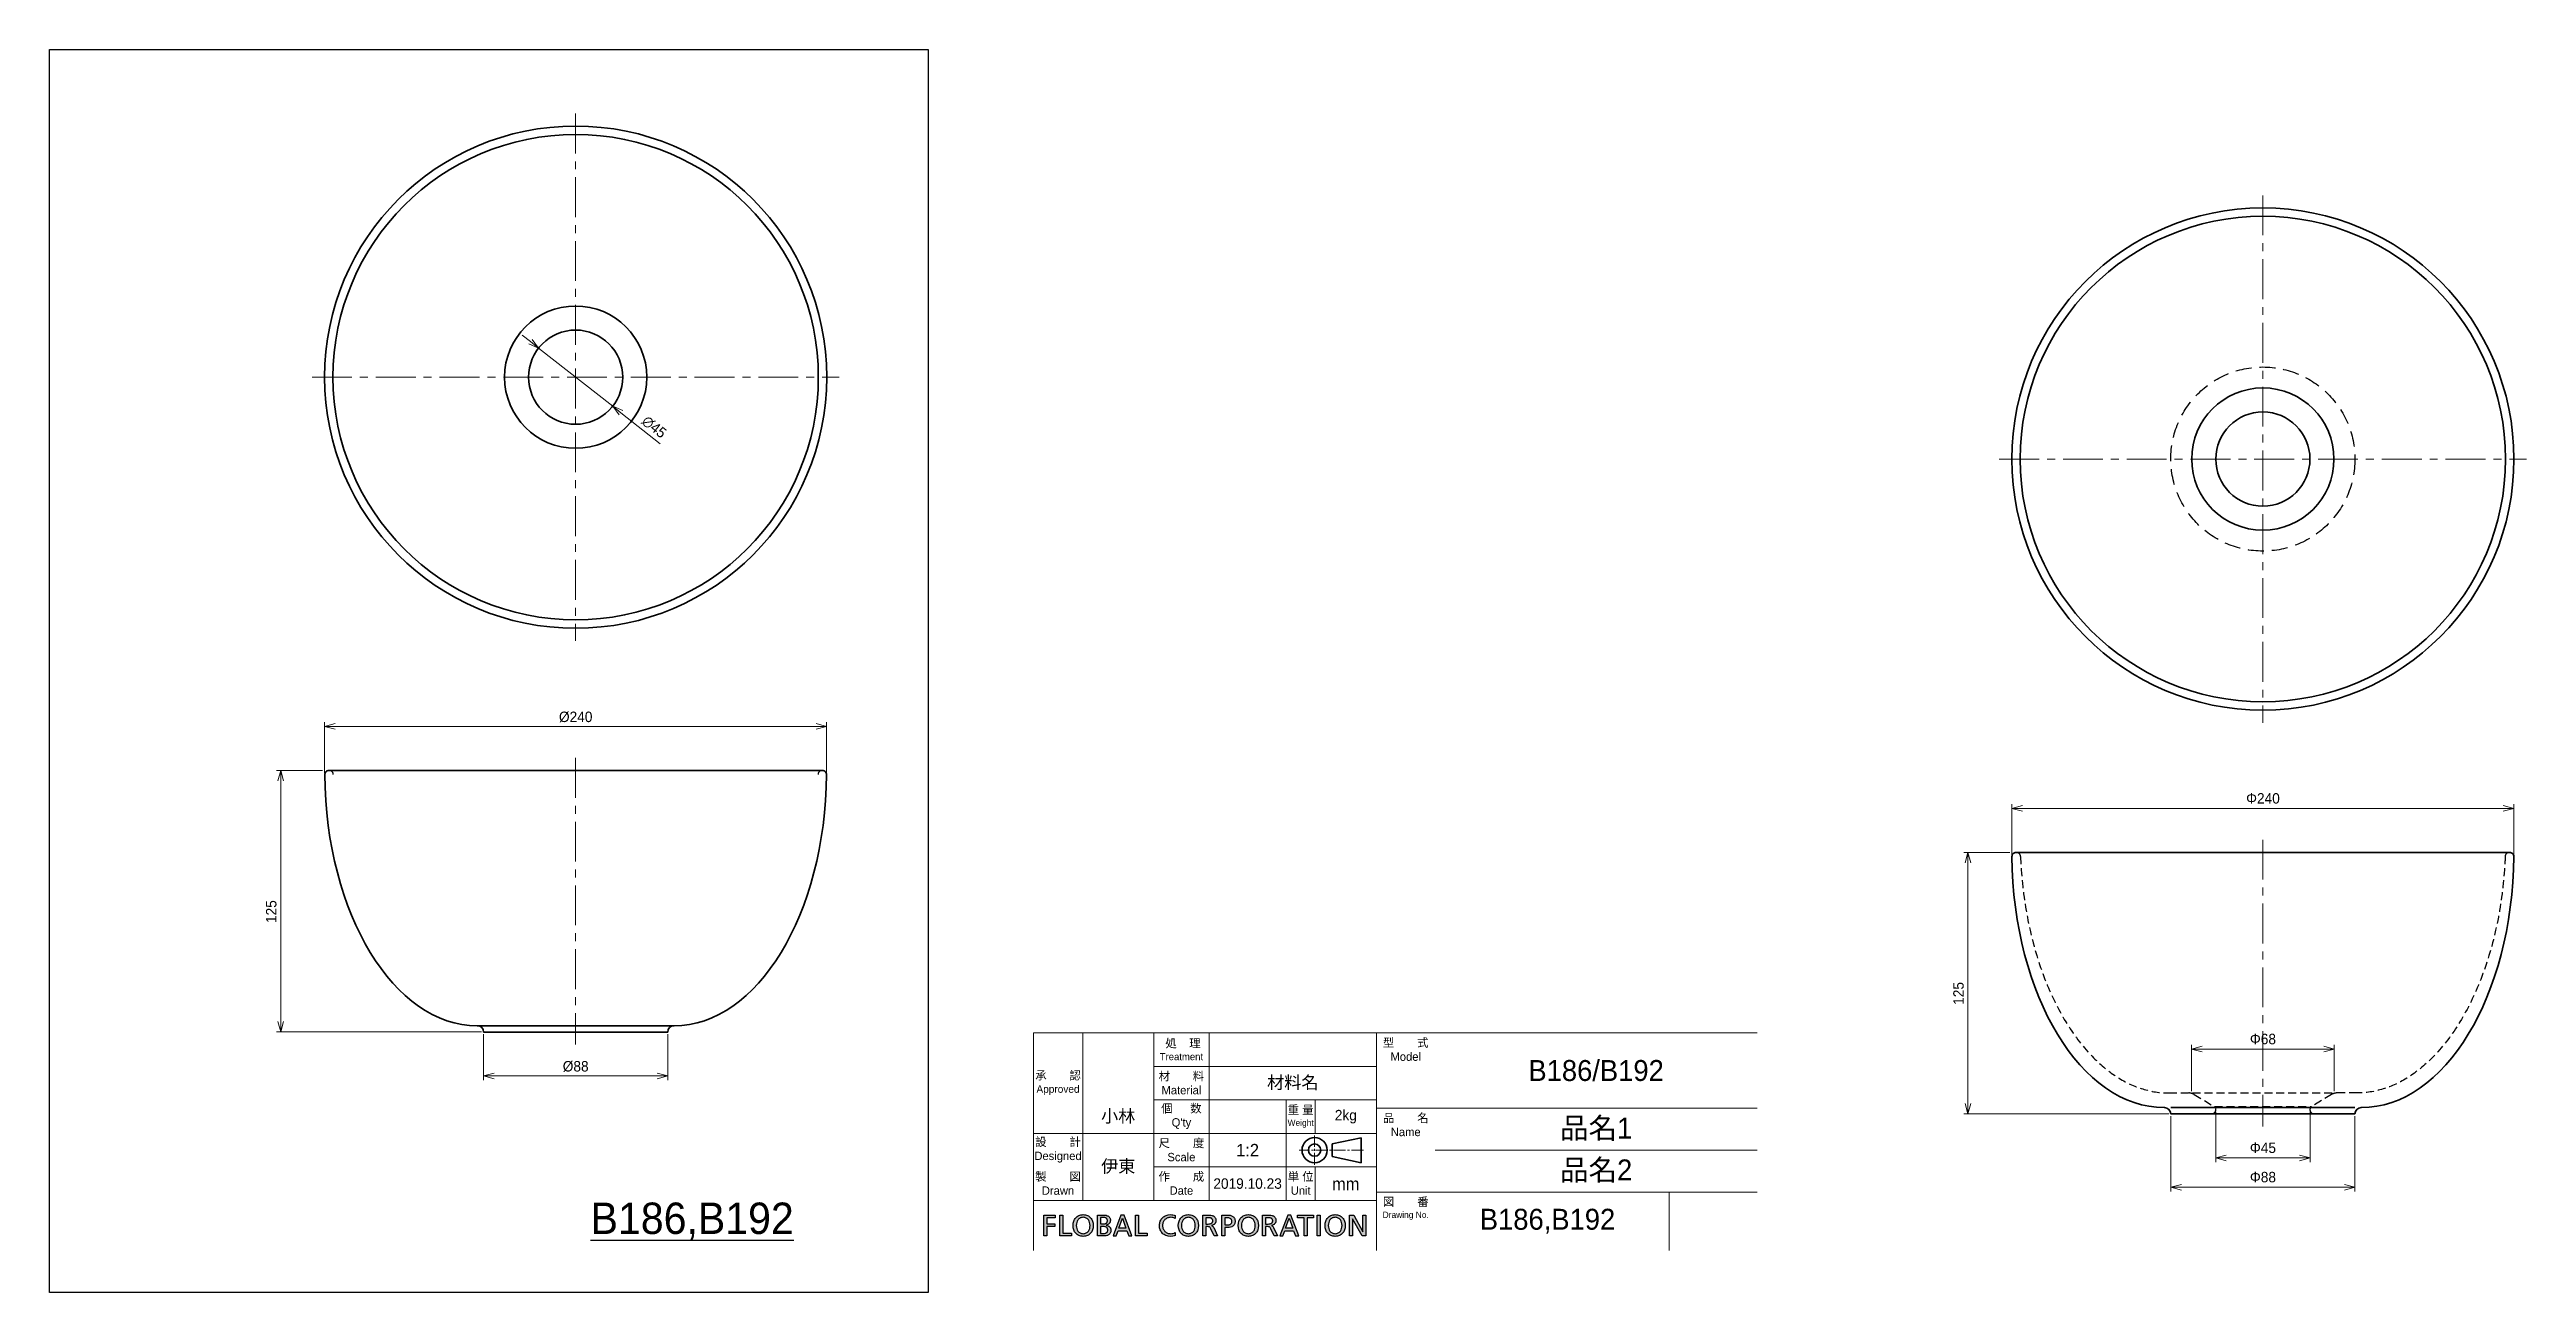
# Model space of a CAD drawing. Header units: millimetres. Extents: x 0 to 1184, y 0 to 594.
import ezdxf

# ---------------------------------------------------------------- set-up
doc = ezdxf.new("R2010")
doc.units = ezdxf.units.MM
doc.header["$LTSCALE"] = 0.3
for name, pattern in [('CENTER', [50.8, 31.75, -6.35, 6.35, -6.35]), ('CENTER2', [28.575, 19.05, -3.175, 3.175, -3.175]), ('HIDDENX2', [19.05, 12.7, -6.35])]:
    doc.linetypes.add(name, pattern=pattern)
doc.layers.add('HOJO', color=8, linetype='Continuous', lineweight=13, plot=False)
for name, color, linetype, lineweight in [('TEXT', 7, 'Continuous', 25), ('中心線', 4, 'CENTER', 18), ('中心線x.5', 4, 'CENTER2', 18), ('実線', 3, 'Continuous', 35), ('寸法', 2, 'Continuous', 18), ('細線', 7, 'Continuous', 18), ('隠線x2', 1, 'HIDDENX2', 25)]:
    doc.layers.add(name, color=color, linetype=linetype, lineweight=lineweight)
doc.styles.add('MS Pゴシック', font='')
doc.styles.get("Standard").update_dxf_attribs({"font": 'txt.shx', "bigfont": 'bigfont.shx'})
doc.styles.get('MS Pゴシック').set_extended_font_data('MS PGothic')
doc.dimstyles.new('MyDim S＝1：2', dxfattribs={"dimscale": 2, "dimtxt": 2.5, "dimasz": 2.5, "dimexe": 1, "dimexo": 0.5, "dimgap": 1, "dimtad": 3, "dimdsep": 46, "dimtxsty": 'MS Pゴシック', "dimblk": 'OPEN30', "dimcen": 0, "dimclrd": 256, "dimclre": 256, "dimclrt": 256, "dimazin": 2, "dimtfac": 1, "dimtmove": 0, "dimatfit": 3, "dimldrblk": 'OPEN30', "dimfxl": 1, "dimlwd": 18, "dimlwe": 18, "dimarcsym": 0})

msp = doc.modelspace()

# ---------------------------------------------------------------- texts
at = {"layer": 'HOJO', "attachment_point": 5}
for s, insert, char_height, width in [('{\\fMS PMincho|b0|i0|c128|p18;材料名}', (594.26, 100), 6, 80), ('{\\fＭＳ Ｐ明朝|b0|i0|c128|p18;品名1}', (739.26, 78), 10, 154), ('{\\fＭＳ Ｐ明朝|b0|i0|c128|p18;品名2}', (739.26, 58), 10, 154)]:
    msp.add_mtext(s, dxfattribs=dict(at, insert=insert, char_height=char_height, width=width))
at = {"layer": 'TEXT', "attachment_point": 5}
for s, insert, char_height, width in [('{\\fMS PMincho|b0|i0|c128|p18;B186/B192}', (739.26, 106), 10, 154), ('{\\fMS PMincho|b0|i0|c128|p18;小林}', (510.828, 84), 6, 33.97607), ('{\\fMS PMincho|b0|i0|c128|p18;2kg}', (619.623, 84), 5, 29.27428), ('{\\fMS PMincho|b0|i0|c128|p18;伊東}', (510.828, 60), 6, 33.97607), ('{\\fMS PMincho|b0|i0|c128|p18;2019.10.23}', (572.663, 52), 5, 36.80572), ('{\\fMS PMincho|b0|i0|c128|p18;mm}', (619.575, 51.858), 6, 29.3708), ('{\\fMS PGothic|b0|i0|c128|p50;\\LB186,B192}', (307.184, 34.053), 15, 116.2445), ('{\\fMS PMincho|b0|i0|c128|p18;B186,B192}', (716.029, 34.053), 10, 116.2445)]:
    msp.add_mtext(s, dxfattribs=dict(at, insert=insert, char_height=char_height, width=width))
at = {"layer": '細線', "attachment_point": 5}
for s, insert, char_height, width in [('{\\fMS UI Gothic|b0|i0|c128|p50; 処    理\\H0.85x;Treatment}', (541.038, 116), 4, 26.44393), ('{\\fMS UI Gothic|b0|i0|c128|p2;型\u3000\u3000式\\P\\fMS UI Gothic|b0|i0|c128|p50;Model}', (648.26, 116), 4, 28), ('{\\fMS UI Gothic|b0|i0|c128|p50;承\u3000\u3000認\\P\\H0.9x;Approved}', (482.05, 100), 4, 23.58), ('{\\fMS UI Gothic|b0|i0|c128|p2;材\u3000\u3000料\\PMaterial}', (541.038, 100), 4, 26.44393), ("{\\fMS UI Gothic|b0|i0|c128|p2;個  \u3000数Q'ty}", (541.038, 84), 4, 26.44393), ('{\\fMS UI Gothic|b0|i0|c128|p50;重 量\\H0.7502x;Weight\\H1.333x; }', (598.026, 84), 3.999, 13.92), ('{\\fMS UI Gothic|b0|i0|c128|p2;品\u3000\u3000名\\fMS UI Gothic|b0|i0|c128|p50;Name}', (648.26, 80), 4, 28), ('{\\fMS UI Gothic|b0|i0|c128|p2;設\u3000\u3000計Designed}', (482.05, 68), 4, 23.58), ('{\\fMS UI Gothic|b0|i0|c128|p50;尺\u3000\u3000度Scale}', (541.038, 68), 4, 26.44393), ('{\\fMS PMincho|b0|i0|c128|p18;1:2}', (572.663, 68), 6, 36.80572), ('{\\fMS UI Gothic|b0|i0|c128|p2;製\u3000\u3000図Drawn}', (482.05, 52), 4, 23.58), ('{\\fMS UI Gothic|b0|i0|c128|p2;作\u3000\u3000成Date}', (541.038, 52), 4, 26.44393), ('{\\fMS UI Gothic|b0|i0|c128|p50;単 位\\P\\H1x;Unit}', (598.026, 52), 3.999, 13.92), ('{\\fMS UI Gothic|b0|i0|c128|p50;図\u3000\u3000番\\fMS UI Gothic|b0|i0|c128|p2;\\P\\fMS UI Gothic|b0|i0|c128|p50;\\H0.75x;Drawing No.}', (648.26, 40), 4, 28)]:
    msp.add_mtext(s, dxfattribs=dict(at, insert=insert, char_height=char_height, width=width))

# ---------------------------------------------------------------- blocks, each defined once
blk = doc.blocks.new('FLOBAL CORPORATIOM')
at = {"layer": 'TEXT'}
h = blk.add_hatch(color=256, dxfattribs=at)
h.paths.add_polyline_path([(16.86, 1.72), (16.79, 1.86), (16.7, 1.99), (16.6, 2.1), (16.48, 2.19), (16.35, 2.27), (16.21, 2.34), (16.06, 2.39), (15.73, 2.46), (15.01, 2.5), (13.79, 2.5), (13.79, -2.5), (14.5, -2.5), (14.5, -0.28), (14.93, -0.28), (15.19, -0.29), (15.3, -0.31), (15.36, -0.32), (15.41, -0.34), (15.46, -0.37), (15.51, -0.4), (15.55, -0.44), (15.6, -0.48), (15.69, -0.61), (15.77, -0.77), (16.54, -2.5), (17.35, -2.5), (16.41, -0.51), (16.3, -0.31), (16.25, -0.24), (16.19, -0.17), (16.13, -0.12), (16.07, -0.08), (15.92, -0.01), (15.92, 0.01), (16.13, 0.06), (16.33, 0.14), (16.5, 0.25), (16.65, 0.39), (16.72, 0.46), (16.78, 0.54), (16.83, 0.63), (16.87, 0.73), (16.91, 0.82), (16.93, 0.93), (16.95, 1.03), (16.95, 1.15), (16.94, 1.36), (16.91, 1.55)])
h.paths.add_polyline_path([(14.5, 1.87), (15.19, 1.87), (15.42, 1.86), (15.62, 1.82), (15.71, 1.79), (15.8, 1.76), (15.87, 1.72), (15.94, 1.67), (16, 1.62), (16.05, 1.56), (16.09, 1.5), (16.13, 1.44), (16.16, 1.37), (16.18, 1.29), (16.19, 1.21), (16.19, 1.13), (16.19, 1.04), (16.17, 0.96), (16.15, 0.88), (16.12, 0.81), (16.08, 0.74), (16.03, 0.67), (15.97, 0.61), (15.91, 0.56), (15.83, 0.51), (15.75, 0.47), (15.57, 0.41), (15.35, 0.36), (15.11, 0.35), (14.5, 0.35)], flags=16)
h.paths.add_polyline_path([(-37.77, -0.22), (-35.91, -0.22), (-35.91, 0.41), (-37.77, 0.41), (-37.77, 1.87), (-35.83, 1.87), (-35.83, 2.5), (-38.48, 2.5), (-38.48, -2.5), (-37.77, -2.5)])
h.paths.add_polyline_path([(-34.69, -2.5), (-31.88, -2.5), (-31.88, -1.87), (-33.97, -1.87), (-33.97, 2.5), (-34.69, 2.5)])
h.paths.add_polyline_path([(-30.34, 2.28), (-30.53, 2.16), (-30.71, 2.01), (-30.88, 1.85), (-31.02, 1.67), (-31.15, 1.47), (-31.26, 1.26), (-31.35, 1.03), (-31.47, 0.54), (-31.51, 0), (-31.47, -0.55), (-31.35, -1.04), (-31.26, -1.27), (-31.15, -1.49), (-31.03, -1.68), (-30.88, -1.86), (-30.72, -2.02), (-30.54, -2.17), (-30.34, -2.29), (-30.12, -2.4), (-29.89, -2.48), (-29.65, -2.54), (-29.38, -2.57), (-29.1, -2.59), (-28.83, -2.57), (-28.56, -2.54), (-28.32, -2.48), (-28.09, -2.4), (-27.87, -2.29), (-27.67, -2.17), (-27.49, -2.02), (-27.33, -1.86), (-27.18, -1.68), (-27.06, -1.49), (-26.95, -1.27), (-26.86, -1.04), (-26.74, -0.55), (-26.7, 0), (-26.74, 0.54), (-26.86, 1.03), (-26.95, 1.26), (-27.06, 1.47), (-27.19, 1.67), (-27.33, 1.85), (-27.5, 2.01), (-27.68, 2.16), (-27.87, 2.28), (-28.09, 2.39), (-28.32, 2.47), (-28.57, 2.54), (-28.83, 2.57), (-29.1, 2.59), (-29.38, 2.57), (-29.64, 2.54), (-29.89, 2.47), (-30.12, 2.39)])
h.paths.add_polyline_path([(-29.83, 1.8), (-29.67, 1.86), (-29.49, 1.92), (-29.31, 1.95), (-29.1, 1.96), (-28.9, 1.94), (-28.72, 1.91), (-28.54, 1.86), (-28.38, 1.79), (-28.23, 1.7), (-28.1, 1.6), (-27.98, 1.49), (-27.87, 1.36), (-27.77, 1.22), (-27.69, 1.06), (-27.56, 0.73), (-27.48, 0.38), (-27.46, 0), (-27.48, -0.37), (-27.55, -0.73), (-27.67, -1.06), (-27.75, -1.21), (-27.85, -1.35), (-27.96, -1.48), (-28.08, -1.6), (-28.21, -1.7), (-28.36, -1.79), (-28.52, -1.86), (-28.7, -1.91), (-28.9, -1.94), (-29.1, -1.96), (-29.31, -1.94), (-29.51, -1.91), (-29.69, -1.86), (-29.85, -1.79), (-30, -1.7), (-30.13, -1.6), (-30.25, -1.48), (-30.36, -1.35), (-30.45, -1.21), (-30.54, -1.06), (-30.66, -0.73), (-30.73, -0.37), (-30.75, 0), (-30.73, 0.38), (-30.65, 0.74), (-30.52, 1.07), (-30.44, 1.22), (-30.34, 1.36), (-30.23, 1.49), (-30.11, 1.61), (-29.98, 1.71)], flags=16)
h.paths.add_polyline_path([(-25.71, -2.5), (-24.38, -2.5), (-24.01, -2.49), (-23.65, -2.44), (-23.33, -2.36), (-23.18, -2.31), (-23.04, -2.24), (-22.92, -2.16), (-22.81, -2.06), (-22.71, -1.95), (-22.63, -1.83), (-22.56, -1.69), (-22.51, -1.53), (-22.48, -1.36), (-22.47, -1.17), (-22.48, -1.04), (-22.5, -0.92), (-22.52, -0.8), (-22.56, -0.69), (-22.61, -0.59), (-22.66, -0.49), (-22.73, -0.41), (-22.8, -0.32), (-22.88, -0.25), (-22.97, -0.19), (-23.06, -0.13), (-23.17, -0.08), (-23.39, 0), (-23.63, 0.04), (-23.63, 0.05), (-23.41, 0.12), (-23.21, 0.21), (-23.03, 0.31), (-22.95, 0.38), (-22.88, 0.45), (-22.82, 0.52), (-22.76, 0.6), (-22.71, 0.69), (-22.68, 0.79), (-22.64, 0.89), (-22.62, 1), (-22.6, 1.24), (-22.61, 1.41), (-22.64, 1.56), (-22.68, 1.7), (-22.73, 1.83), (-22.8, 1.94), (-22.88, 2.04), (-22.98, 2.14), (-23.09, 2.22), (-23.21, 2.29), (-23.35, 2.34), (-23.65, 2.43), (-23.98, 2.48), (-24.36, 2.5), (-25.71, 2.5)])
h.paths.add_polyline_path([(-25, 1.91), (-24.24, 1.91), (-24.08, 1.9), (-23.92, 1.88), (-23.77, 1.83), (-23.69, 1.8), (-23.63, 1.76), (-23.56, 1.72), (-23.5, 1.66), (-23.45, 1.6), (-23.4, 1.53), (-23.37, 1.46), (-23.34, 1.37), (-23.32, 1.27), (-23.32, 1.17), (-23.33, 1.04), (-23.35, 0.92), (-23.38, 0.82), (-23.42, 0.73), (-23.48, 0.65), (-23.54, 0.59), (-23.62, 0.53), (-23.7, 0.49), (-23.79, 0.45), (-23.89, 0.42), (-24.11, 0.39), (-24.6, 0.37), (-25, 0.37)], flags=16)
h.paths.add_polyline_path([(-25, -0.22), (-24.53, -0.22), (-24.07, -0.25), (-23.85, -0.3), (-23.75, -0.33), (-23.65, -0.37), (-23.56, -0.42), (-23.48, -0.48), (-23.41, -0.56), (-23.35, -0.64), (-23.3, -0.73), (-23.26, -0.84), (-23.24, -0.97), (-23.23, -1.1), (-23.24, -1.22), (-23.26, -1.33), (-23.29, -1.43), (-23.33, -1.51), (-23.39, -1.59), (-23.45, -1.66), (-23.52, -1.71), (-23.6, -1.76), (-23.69, -1.8), (-23.79, -1.83), (-23.99, -1.88), (-24.46, -1.91), (-25, -1.91)], flags=16)
h.paths.add_polyline_path([(-21.97, -2.5), (-21.22, -2.5), (-20.78, -1.24), (-18.67, -1.24), (-18.23, -2.5), (-17.45, -2.5), (-19.32, 2.5), (-20.08, 2.5)])
h.paths.add_polyline_path([(-19.72, 1.78), (-18.88, -0.65), (-20.57, -0.65)], flags=16)
h.paths.add_polyline_path([(-15.89, 2.5), (-16.6, 2.5), (-16.6, -2.5), (-13.8, -2.5), (-13.8, -1.87), (-15.89, -1.87)])
h.paths.add_polyline_path([(-9.04, 2.47), (-9.29, 2.39), (-9.52, 2.29), (-9.74, 2.17), (-9.94, 2.03), (-10.13, 1.87), (-10.29, 1.69), (-10.44, 1.5), (-10.57, 1.29), (-10.68, 1.07), (-10.76, 0.83), (-10.82, 0.57), (-10.86, 0.3), (-10.87, 0.02), (-10.86, -0.27), (-10.83, -0.55), (-10.77, -0.81), (-10.69, -1.06), (-10.58, -1.29), (-10.46, -1.5), (-10.31, -1.7), (-10.15, -1.88), (-9.97, -2.04), (-9.77, -2.18), (-9.55, -2.3), (-9.32, -2.4), (-9.07, -2.48), (-8.81, -2.54), (-8.24, -2.59), (-7.7, -2.56), (-7.4, -2.5), (-7.1, -2.41), (-7.14, -1.71), (-7.25, -1.77), (-7.37, -1.81), (-7.65, -1.89), (-7.95, -1.94), (-8.23, -1.96), (-8.42, -1.95), (-8.61, -1.92), (-8.79, -1.88), (-8.96, -1.82), (-9.13, -1.74), (-9.28, -1.65), (-9.43, -1.54), (-9.56, -1.42), (-9.68, -1.28), (-9.79, -1.14), (-9.89, -0.97), (-9.97, -0.8), (-10.03, -0.62), (-10.08, -0.42), (-10.11, -0.22), (-10.12, 0), (-10.11, 0.21), (-10.08, 0.41), (-10.04, 0.6), (-9.98, 0.78), (-9.9, 0.95), (-9.81, 1.11), (-9.71, 1.26), (-9.59, 1.4), (-9.46, 1.52), (-9.31, 1.63), (-9.15, 1.73), (-8.98, 1.81), (-8.8, 1.87), (-8.61, 1.92), (-8.41, 1.95), (-8.2, 1.96, -0.133027), (-7.16, 1.68), (-7.11, 2.37, 0.10488), (-8.23, 2.59), (-8.78, 2.53)])
h.paths.add_polyline_path([(-5.39, 2.16), (-5.57, 2.01), (-5.73, 1.85), (-5.88, 1.67), (-6.01, 1.47), (-6.11, 1.26), (-6.2, 1.03), (-6.33, 0.54), (-6.37, 0), (-6.33, -0.55), (-6.2, -1.04), (-6.12, -1.27), (-6.01, -1.49), (-5.88, -1.68), (-5.74, -1.86), (-5.57, -2.02), (-5.39, -2.17), (-5.19, -2.29), (-4.98, -2.4), (-4.75, -2.48), (-4.5, -2.54), (-4.24, -2.57), (-3.96, -2.59), (-3.68, -2.57), (-3.42, -2.54), (-3.17, -2.48), (-2.94, -2.4), (-2.73, -2.29), (-2.53, -2.17), (-2.35, -2.02), (-2.18, -1.86), (-2.04, -1.68), (-1.91, -1.49), (-1.8, -1.27), (-1.71, -1.04), (-1.59, -0.55), (-1.55, 0), (-1.59, 0.54), (-1.71, 1.03), (-1.8, 1.26), (-1.91, 1.47), (-2.04, 1.67), (-2.19, 1.85), (-2.35, 2.01), (-2.53, 2.16), (-2.73, 2.28), (-2.94, 2.39), (-3.17, 2.47), (-3.42, 2.54), (-3.68, 2.57), (-3.96, 2.59), (-4.24, 2.57), (-4.5, 2.54), (-4.75, 2.47), (-4.98, 2.39), (-5.19, 2.28)])
h.paths.add_polyline_path([(-4.83, 1.71), (-4.68, 1.8), (-4.52, 1.86), (-4.35, 1.92), (-4.16, 1.95), (-3.96, 1.96), (-3.76, 1.94), (-3.57, 1.91), (-3.4, 1.86), (-3.24, 1.79), (-3.09, 1.7), (-2.95, 1.6), (-2.83, 1.49), (-2.72, 1.36), (-2.63, 1.22), (-2.54, 1.06), (-2.41, 0.73), (-2.34, 0.38), (-2.31, 0), (-2.34, -0.37), (-2.41, -0.73), (-2.53, -1.06), (-2.61, -1.21), (-2.7, -1.35), (-2.81, -1.48), (-2.93, -1.6), (-3.07, -1.7), (-3.22, -1.79), (-3.38, -1.86), (-3.56, -1.91), (-3.75, -1.94), (-3.96, -1.96), (-4.17, -1.94), (-4.36, -1.91), (-4.54, -1.86), (-4.7, -1.79), (-4.85, -1.7), (-4.99, -1.6), (-5.11, -1.48), (-5.22, -1.35), (-5.31, -1.21), (-5.39, -1.06), (-5.51, -0.73), (-5.58, -0.37), (-5.61, 0), (-5.58, 0.38), (-5.5, 0.74), (-5.38, 1.07), (-5.29, 1.22), (-5.2, 1.36), (-5.09, 1.49), (-4.97, 1.61)], flags=16)
h.paths.add_polyline_path([(-0.54, -2.5), (0.17, -2.5), (0.17, -0.28), (0.6, -0.28), (0.86, -0.29), (0.98, -0.31), (1.03, -0.32), (1.08, -0.34), (1.13, -0.37), (1.18, -0.4), (1.23, -0.44), (1.27, -0.48), (1.36, -0.61), (1.44, -0.77), (2.21, -2.5), (3.03, -2.5), (2.08, -0.51), (1.97, -0.31), (1.92, -0.24), (1.86, -0.17), (1.81, -0.12), (1.74, -0.08), (1.59, -0.01), (1.59, 0.01), (1.8, 0.06), (2, 0.14), (2.17, 0.25), (2.33, 0.39), (2.39, 0.46), (2.45, 0.54), (2.5, 0.63), (2.54, 0.73), (2.58, 0.82), (2.6, 0.93), (2.62, 1.03), (2.62, 1.15), (2.61, 1.36), (2.58, 1.55), (2.53, 1.72), (2.46, 1.86), (2.37, 1.99), (2.27, 2.1), (2.15, 2.19), (2.02, 2.27), (1.88, 2.34), (1.73, 2.39), (1.4, 2.46), (0.68, 2.5), (-0.54, 2.5)])
h.paths.add_polyline_path([(0.17, 1.87), (0.86, 1.87), (1.09, 1.86), (1.3, 1.82), (1.39, 1.79), (1.47, 1.76), (1.54, 1.72), (1.61, 1.67), (1.67, 1.62), (1.72, 1.56), (1.76, 1.5), (1.8, 1.44), (1.83, 1.37), (1.85, 1.29), (1.86, 1.21), (1.86, 1.13), (1.86, 1.04), (1.85, 0.96), (1.82, 0.88), (1.79, 0.81), (1.75, 0.74), (1.7, 0.67), (1.64, 0.61), (1.58, 0.56), (1.51, 0.51), (1.42, 0.47), (1.24, 0.41), (1.02, 0.36), (0.78, 0.35), (0.17, 0.35)], flags=16)
h.paths.add_polyline_path([(4.01, -2.5), (4.73, -2.5), (4.73, -0.5), (5.43, -0.5), (5.77, -0.48), (6.09, -0.42), (6.39, -0.32), (6.53, -0.25), (6.66, -0.17), (6.77, -0.07), (6.88, 0.04), (6.97, 0.16), (7.05, 0.3), (7.12, 0.45), (7.16, 0.62), (7.19, 0.8), (7.2, 1), (7.19, 1.21), (7.16, 1.39), (7.12, 1.56), (7.05, 1.72), (6.97, 1.85), (6.88, 1.98), (6.77, 2.08), (6.65, 2.18), (6.51, 2.26), (6.37, 2.33), (6.05, 2.43), (5.7, 2.48), (5.32, 2.5), (4.01, 2.5)])
h.paths.add_polyline_path([(4.73, 1.87), (5.34, 1.87), (5.51, 1.86), (5.7, 1.82), (5.88, 1.76), (6.06, 1.68), (6.14, 1.62), (6.21, 1.56), (6.28, 1.49), (6.33, 1.41), (6.38, 1.32), (6.41, 1.23), (6.43, 1.12), (6.44, 1.01), (6.44, 0.89), (6.42, 0.78), (6.39, 0.68), (6.35, 0.59), (6.3, 0.51), (6.24, 0.44), (6.18, 0.38), (6.11, 0.32), (6.03, 0.27), (5.95, 0.23), (5.78, 0.17), (5.61, 0.14), (5.44, 0.13), (4.73, 0.13)], flags=16)
h.paths.add_polyline_path([(8.94, 2.16), (8.76, 2.01), (8.59, 1.85), (8.45, 1.67), (8.32, 1.47), (8.21, 1.26), (8.12, 1.03), (8, 0.54), (7.96, 0), (8, -0.55), (8.12, -1.04), (8.21, -1.27), (8.32, -1.49), (8.45, -1.68), (8.59, -1.86), (8.76, -2.02), (8.94, -2.17), (9.13, -2.29), (9.35, -2.4), (9.58, -2.48), (9.83, -2.54), (10.09, -2.57), (10.37, -2.59), (10.65, -2.57), (10.91, -2.54), (11.16, -2.48), (11.39, -2.4), (11.6, -2.29), (11.8, -2.17), (11.98, -2.02), (12.14, -1.86), (12.29, -1.68), (12.42, -1.49), (12.52, -1.27), (12.61, -1.04), (12.73, -0.55), (12.77, 0), (12.73, 0.54), (12.61, 1.03), (12.52, 1.26), (12.41, 1.47), (12.29, 1.67), (12.14, 1.85), (11.98, 2.01), (11.8, 2.16), (11.6, 2.28), (11.38, 2.39), (11.15, 2.47), (10.91, 2.54), (10.65, 2.57), (10.37, 2.59), (10.09, 2.57), (9.83, 2.54), (9.58, 2.47), (9.35, 2.39), (9.14, 2.28)])
h.paths.add_polyline_path([(9.36, 1.61), (9.5, 1.71), (9.65, 1.8), (9.81, 1.86), (9.98, 1.92), (10.17, 1.95), (10.37, 1.96), (10.57, 1.94), (10.76, 1.91), (10.93, 1.86), (11.09, 1.79), (11.24, 1.7), (11.37, 1.6), (11.5, 1.49), (11.61, 1.36), (11.7, 1.22), (11.79, 1.06), (11.91, 0.73), (11.99, 0.38), (12.02, 0), (11.99, -0.37), (11.92, -0.73), (11.8, -1.06), (11.72, -1.21), (11.62, -1.35), (11.52, -1.48), (11.4, -1.6), (11.26, -1.7), (11.11, -1.79), (10.95, -1.86), (10.77, -1.91), (10.58, -1.94), (10.37, -1.96), (10.16, -1.94), (9.97, -1.91), (9.79, -1.86), (9.62, -1.79), (9.47, -1.7), (9.34, -1.6), (9.22, -1.48), (9.11, -1.35), (9.02, -1.21), (8.94, -1.06), (8.82, -0.73), (8.74, -0.37), (8.72, 0), (8.75, 0.38), (8.82, 0.74), (8.95, 1.07), (9.03, 1.22), (9.13, 1.36), (9.24, 1.49)], flags=16)
h.paths.add_polyline_path([(17.88, -2.5), (18.63, -2.5), (19.07, -1.24), (21.18, -1.24), (21.62, -2.5), (22.4, -2.5), (20.53, 2.5), (19.78, 2.5)])
h.paths.add_polyline_path([(20.13, 1.78), (20.98, -0.65), (19.28, -0.65)], flags=16)
h.paths.add_polyline_path([(23.68, 1.87), (23.68, -2.5), (24.4, -2.5), (24.4, 1.87), (25.95, 1.87), (25.95, 2.5), (22.13, 2.5), (22.13, 1.87)])
h.paths.add_polyline_path([(27.56, 2.5), (26.85, 2.5), (26.85, -2.5), (27.56, -2.5)])
h.paths.add_polyline_path([(32.55, 2.16), (32.35, 2.28), (32.14, 2.39), (31.91, 2.47), (31.66, 2.54), (31.4, 2.57), (31.12, 2.59), (30.84, 2.57), (30.58, 2.54), (30.33, 2.47), (30.1, 2.39), (29.89, 2.28), (29.69, 2.16), (29.51, 2.01), (29.35, 1.85), (29.2, 1.67), (29.07, 1.47), (28.97, 1.26), (28.88, 1.03), (28.75, 0.54), (28.71, 0), (28.75, -0.55), (28.88, -1.04), (28.96, -1.27), (29.07, -1.49), (29.2, -1.68), (29.34, -1.86), (29.51, -2.02), (29.69, -2.17), (29.89, -2.29), (30.1, -2.4), (30.33, -2.48), (30.58, -2.54), (30.84, -2.57), (31.12, -2.59), (31.4, -2.57), (31.66, -2.54), (31.91, -2.48), (32.14, -2.4), (32.35, -2.29), (32.55, -2.17), (32.73, -2.02), (32.9, -1.86), (33.04, -1.68), (33.17, -1.49), (33.28, -1.27), (33.37, -1.04), (33.49, -0.55), (33.53, 0), (33.49, 0.54), (33.36, 1.03), (33.27, 1.26), (33.17, 1.47), (33.04, 1.67), (32.89, 1.85), (32.73, 2.01)])
h.paths.add_polyline_path([(32.13, 1.6), (32.25, 1.49), (32.36, 1.36), (32.45, 1.22), (32.54, 1.06), (32.67, 0.73), (32.74, 0.38), (32.77, 0), (32.74, -0.37), (32.67, -0.73), (32.55, -1.06), (32.47, -1.21), (32.38, -1.35), (32.27, -1.48), (32.15, -1.6), (32.01, -1.7), (31.86, -1.79), (31.7, -1.86), (31.52, -1.91), (31.33, -1.94), (31.12, -1.96), (30.91, -1.94), (30.72, -1.91), (30.54, -1.86), (30.38, -1.79), (30.23, -1.7), (30.09, -1.6), (29.97, -1.48), (29.86, -1.35), (29.77, -1.21), (29.69, -1.06), (29.57, -0.73), (29.5, -0.37), (29.47, 0), (29.5, 0.38), (29.58, 0.74), (29.7, 1.07), (29.79, 1.22), (29.88, 1.36), (29.99, 1.49), (30.11, 1.61), (30.25, 1.71), (30.4, 1.8), (30.56, 1.86), (30.73, 1.92), (30.92, 1.95), (31.12, 1.96), (31.32, 1.94), (31.51, 1.91), (31.68, 1.86), (31.84, 1.79), (31.99, 1.7)], flags=16)
h.paths.add_polyline_path([(34.57, 2.5), (34.57, -2.5), (35.29, -2.5), (35.29, 1.61), (35.3, 1.61), (37.57, -2.5), (38.48, -2.5), (38.48, 2.5), (37.77, 2.5), (37.77, -1.53), (37.75, -1.53), (35.55, 2.5)])
for points in [[(-38.48, 2.5), (-35.83, 2.5), (-35.83, 1.87), (-37.77, 1.87), (-37.77, 0.41), (-35.91, 0.41), (-35.91, -0.22), (-37.77, -0.22), (-37.77, -2.5), (-38.48, -2.5), (-38.48, 2.5)], [(-34.69, 2.5), (-33.97, 2.5), (-33.97, -1.87), (-31.88, -1.87), (-31.88, -2.5), (-34.69, -2.5), (-34.69, 2.5)], [(-29.1, 2.59), (-28.83, 2.57), (-28.57, 2.54), (-28.32, 2.47), (-28.09, 2.39), (-27.87, 2.28), (-27.68, 2.16), (-27.5, 2.01), (-27.33, 1.85), (-27.19, 1.67), (-27.06, 1.47), (-26.95, 1.26), (-26.86, 1.03), (-26.74, 0.54), (-26.7, 0), (-26.74, -0.55), (-26.86, -1.04), (-26.95, -1.27), (-27.06, -1.49), (-27.18, -1.68), (-27.33, -1.86), (-27.49, -2.02), (-27.67, -2.17), (-27.87, -2.29), (-28.09, -2.4), (-28.32, -2.48), (-28.56, -2.54), (-28.83, -2.57), (-29.1, -2.59), (-29.38, -2.57), (-29.65, -2.54), (-29.89, -2.48), (-30.12, -2.4), (-30.34, -2.29), (-30.54, -2.17), (-30.72, -2.02), (-30.88, -1.86), (-31.03, -1.68), (-31.15, -1.49), (-31.26, -1.27), (-31.35, -1.04), (-31.47, -0.55), (-31.51, 0), (-31.47, 0.54), (-31.35, 1.03), (-31.26, 1.26), (-31.15, 1.47), (-31.02, 1.67), (-30.88, 1.85), (-30.71, 2.01), (-30.53, 2.16), (-30.34, 2.28), (-30.12, 2.39), (-29.89, 2.47), (-29.64, 2.54), (-29.38, 2.57), (-29.1, 2.59)], [(-29.1, -1.96), (-28.9, -1.94), (-28.7, -1.91), (-28.52, -1.86), (-28.36, -1.79), (-28.21, -1.7), (-28.08, -1.6), (-27.96, -1.48), (-27.85, -1.35), (-27.75, -1.21), (-27.67, -1.06), (-27.55, -0.73), (-27.48, -0.37), (-27.46, 0), (-27.48, 0.38), (-27.56, 0.73), (-27.69, 1.06), (-27.77, 1.22), (-27.87, 1.36), (-27.98, 1.49), (-28.1, 1.6), (-28.23, 1.7), (-28.38, 1.79), (-28.54, 1.86), (-28.72, 1.91), (-28.9, 1.94), (-29.1, 1.96), (-29.31, 1.95), (-29.49, 1.92), (-29.67, 1.86), (-29.83, 1.8), (-29.98, 1.71), (-30.11, 1.61), (-30.23, 1.49), (-30.34, 1.36), (-30.44, 1.22), (-30.52, 1.07), (-30.65, 0.74), (-30.73, 0.38), (-30.75, 0), (-30.73, -0.37), (-30.66, -0.73), (-30.54, -1.06), (-30.45, -1.21), (-30.36, -1.35), (-30.25, -1.48), (-30.13, -1.6), (-30, -1.7), (-29.85, -1.79), (-29.69, -1.86), (-29.51, -1.91), (-29.31, -1.94), (-29.1, -1.96)], [(-25.71, 2.5), (-24.36, 2.5), (-23.98, 2.48), (-23.65, 2.43), (-23.35, 2.34), (-23.21, 2.29), (-23.09, 2.22), (-22.98, 2.14), (-22.88, 2.04), (-22.8, 1.94), (-22.73, 1.83), (-22.68, 1.7), (-22.64, 1.56), (-22.61, 1.41), (-22.6, 1.24), (-22.62, 1), (-22.64, 0.89), (-22.68, 0.79), (-22.71, 0.69), (-22.76, 0.6), (-22.82, 0.52), (-22.88, 0.45), (-22.95, 0.38), (-23.03, 0.31), (-23.21, 0.21), (-23.41, 0.12), (-23.63, 0.05), (-23.63, 0.04), (-23.39, 0), (-23.17, -0.08), (-23.06, -0.13), (-22.97, -0.19), (-22.88, -0.25), (-22.8, -0.32), (-22.73, -0.41), (-22.66, -0.49), (-22.61, -0.59), (-22.56, -0.69), (-22.52, -0.8), (-22.5, -0.92), (-22.48, -1.04), (-22.47, -1.17), (-22.48, -1.36), (-22.51, -1.53), (-22.56, -1.69), (-22.63, -1.83), (-22.71, -1.95), (-22.81, -2.06), (-22.92, -2.16), (-23.04, -2.24), (-23.18, -2.31), (-23.33, -2.36), (-23.65, -2.44), (-24.01, -2.49), (-24.38, -2.5), (-25.71, -2.5), (-25.71, 2.5)], [(-25, 0.37), (-24.6, 0.37), (-24.11, 0.39), (-23.89, 0.42), (-23.79, 0.45), (-23.7, 0.49), (-23.62, 0.53), (-23.54, 0.59), (-23.48, 0.65), (-23.42, 0.73), (-23.38, 0.82), (-23.35, 0.92), (-23.33, 1.04), (-23.32, 1.17), (-23.32, 1.27), (-23.34, 1.37), (-23.37, 1.46), (-23.4, 1.53), (-23.45, 1.6), (-23.5, 1.66), (-23.56, 1.72), (-23.63, 1.76), (-23.69, 1.8), (-23.77, 1.83), (-23.92, 1.88), (-24.08, 1.9), (-24.24, 1.91), (-25, 1.91), (-25, 0.37)], [(-18.23, -2.5), (-17.45, -2.5), (-19.32, 2.5), (-20.08, 2.5), (-21.97, -2.5), (-21.22, -2.5), (-20.78, -1.24), (-18.67, -1.24), (-18.23, -2.5)], [(-20.57, -0.65), (-19.72, 1.78), (-18.88, -0.65), (-20.57, -0.65)], [(-16.6, 2.5), (-15.89, 2.5), (-15.89, -1.87), (-13.8, -1.87), (-13.8, -2.5), (-16.6, -2.5), (-16.6, 2.5)], [(-3.96, 2.59), (-3.68, 2.57), (-3.42, 2.54), (-3.17, 2.47), (-2.94, 2.39), (-2.73, 2.28), (-2.53, 2.16), (-2.35, 2.01), (-2.19, 1.85), (-2.04, 1.67), (-1.91, 1.47), (-1.8, 1.26), (-1.71, 1.03), (-1.59, 0.54), (-1.55, 0), (-1.59, -0.55), (-1.71, -1.04), (-1.8, -1.27), (-1.91, -1.49), (-2.04, -1.68), (-2.18, -1.86), (-2.35, -2.02), (-2.53, -2.17), (-2.73, -2.29), (-2.94, -2.4), (-3.17, -2.48), (-3.42, -2.54), (-3.68, -2.57), (-3.96, -2.59), (-4.24, -2.57), (-4.5, -2.54), (-4.75, -2.48), (-4.98, -2.4), (-5.19, -2.29), (-5.39, -2.17), (-5.57, -2.02), (-5.74, -1.86), (-5.88, -1.68), (-6.01, -1.49), (-6.12, -1.27), (-6.2, -1.04), (-6.33, -0.55), (-6.37, 0), (-6.33, 0.54), (-6.2, 1.03), (-6.11, 1.26), (-6.01, 1.47), (-5.88, 1.67), (-5.73, 1.85), (-5.57, 2.01), (-5.39, 2.16), (-5.19, 2.28), (-4.98, 2.39), (-4.75, 2.47), (-4.5, 2.54), (-4.24, 2.57), (-3.96, 2.59)], [(-3.96, -1.96), (-3.75, -1.94), (-3.56, -1.91), (-3.38, -1.86), (-3.22, -1.79), (-3.07, -1.7), (-2.93, -1.6), (-2.81, -1.48), (-2.7, -1.35), (-2.61, -1.21), (-2.53, -1.06), (-2.41, -0.73), (-2.34, -0.37), (-2.31, 0), (-2.34, 0.38), (-2.41, 0.73), (-2.54, 1.06), (-2.63, 1.22), (-2.72, 1.36), (-2.83, 1.49), (-2.95, 1.6), (-3.09, 1.7), (-3.24, 1.79), (-3.4, 1.86), (-3.57, 1.91), (-3.76, 1.94), (-3.96, 1.96), (-4.16, 1.95), (-4.35, 1.92), (-4.52, 1.86), (-4.68, 1.8), (-4.83, 1.71), (-4.97, 1.61), (-5.09, 1.49), (-5.2, 1.36), (-5.29, 1.22), (-5.38, 1.07), (-5.5, 0.74), (-5.58, 0.38), (-5.61, 0), (-5.58, -0.37), (-5.51, -0.73), (-5.39, -1.06), (-5.31, -1.21), (-5.22, -1.35), (-5.11, -1.48), (-4.99, -1.6), (-4.85, -1.7), (-4.7, -1.79), (-4.54, -1.86), (-4.36, -1.91), (-4.17, -1.94), (-3.96, -1.96)], [(-0.54, 2.5), (0.68, 2.5), (1.4, 2.46), (1.73, 2.39), (1.88, 2.34), (2.02, 2.27), (2.15, 2.19), (2.27, 2.1), (2.37, 1.99), (2.46, 1.86), (2.53, 1.72), (2.58, 1.55), (2.61, 1.36), (2.62, 1.15), (2.62, 1.03), (2.6, 0.93), (2.58, 0.82), (2.54, 0.73), (2.5, 0.63), (2.45, 0.54), (2.39, 0.46), (2.33, 0.39), (2.17, 0.25), (2, 0.14), (1.8, 0.06), (1.59, 0.01), (1.59, -0.01), (1.74, -0.08), (1.81, -0.12), (1.86, -0.17), (1.92, -0.24), (1.97, -0.31), (2.08, -0.51), (3.03, -2.5), (2.21, -2.5), (1.44, -0.77), (1.36, -0.61), (1.27, -0.48), (1.23, -0.44), (1.18, -0.4), (1.13, -0.37), (1.08, -0.34), (1.03, -0.32), (0.98, -0.31), (0.86, -0.29), (0.6, -0.28), (0.17, -0.28), (0.17, -2.5), (-0.54, -2.5), (-0.54, 2.5)], [(0.17, 0.35), (0.78, 0.35), (1.02, 0.36), (1.24, 0.41), (1.42, 0.47), (1.51, 0.51), (1.58, 0.56), (1.64, 0.61), (1.7, 0.67), (1.75, 0.74), (1.79, 0.81), (1.82, 0.88), (1.85, 0.96), (1.86, 1.04), (1.86, 1.13), (1.86, 1.21), (1.85, 1.29), (1.83, 1.37), (1.8, 1.44), (1.76, 1.5), (1.72, 1.56), (1.67, 1.62), (1.61, 1.67), (1.54, 1.72), (1.47, 1.76), (1.39, 1.79), (1.3, 1.82), (1.09, 1.86), (0.86, 1.87), (0.17, 1.87), (0.17, 0.35)], [(4.01, 2.5), (5.32, 2.5), (5.7, 2.48), (6.05, 2.43), (6.37, 2.33), (6.51, 2.26), (6.65, 2.18), (6.77, 2.08), (6.88, 1.98), (6.97, 1.85), (7.05, 1.72), (7.12, 1.56), (7.16, 1.39), (7.19, 1.21), (7.2, 1), (7.19, 0.8), (7.16, 0.62), (7.12, 0.45), (7.05, 0.3), (6.97, 0.16), (6.88, 0.04), (6.77, -0.07), (6.66, -0.17), (6.53, -0.25), (6.39, -0.32), (6.09, -0.42), (5.77, -0.48), (5.43, -0.5), (4.73, -0.5), (4.73, -2.5), (4.01, -2.5), (4.01, 2.5)], [(4.73, 0.13), (5.44, 0.13), (5.61, 0.14), (5.78, 0.17), (5.95, 0.23), (6.03, 0.27), (6.11, 0.32), (6.18, 0.38), (6.24, 0.44), (6.3, 0.51), (6.35, 0.59), (6.39, 0.68), (6.42, 0.78), (6.44, 0.89), (6.44, 1.01), (6.43, 1.12), (6.41, 1.23), (6.38, 1.32), (6.33, 1.41), (6.28, 1.49), (6.21, 1.56), (6.14, 1.62), (6.06, 1.68), (5.88, 1.76), (5.7, 1.82), (5.51, 1.86), (5.34, 1.87), (4.73, 1.87), (4.73, 0.13)], [(10.37, 2.59), (10.65, 2.57), (10.91, 2.54), (11.15, 2.47), (11.38, 2.39), (11.6, 2.28), (11.8, 2.16), (11.98, 2.01), (12.14, 1.85), (12.29, 1.67), (12.41, 1.47), (12.52, 1.26), (12.61, 1.03), (12.73, 0.54), (12.77, 0), (12.73, -0.55), (12.61, -1.04), (12.52, -1.27), (12.42, -1.49), (12.29, -1.68), (12.14, -1.86), (11.98, -2.02), (11.8, -2.17), (11.6, -2.29), (11.39, -2.4), (11.16, -2.48), (10.91, -2.54), (10.65, -2.57), (10.37, -2.59), (10.09, -2.57), (9.83, -2.54), (9.58, -2.48), (9.35, -2.4), (9.13, -2.29), (8.94, -2.17), (8.76, -2.02), (8.59, -1.86), (8.45, -1.68), (8.32, -1.49), (8.21, -1.27), (8.12, -1.04), (8, -0.55), (7.96, 0), (8, 0.54), (8.12, 1.03), (8.21, 1.26), (8.32, 1.47), (8.45, 1.67), (8.59, 1.85), (8.76, 2.01), (8.94, 2.16), (9.14, 2.28), (9.35, 2.39), (9.58, 2.47), (9.83, 2.54), (10.09, 2.57), (10.37, 2.59)], [(10.37, -1.96), (10.58, -1.94), (10.77, -1.91), (10.95, -1.86), (11.11, -1.79), (11.26, -1.7), (11.4, -1.6), (11.52, -1.48), (11.62, -1.35), (11.72, -1.21), (11.8, -1.06), (11.92, -0.73), (11.99, -0.37), (12.02, 0), (11.99, 0.38), (11.91, 0.73), (11.79, 1.06), (11.7, 1.22), (11.61, 1.36), (11.5, 1.49), (11.37, 1.6), (11.24, 1.7), (11.09, 1.79), (10.93, 1.86), (10.76, 1.91), (10.57, 1.94), (10.37, 1.96), (10.17, 1.95), (9.98, 1.92), (9.81, 1.86), (9.65, 1.8), (9.5, 1.71), (9.36, 1.61), (9.24, 1.49), (9.13, 1.36), (9.03, 1.22), (8.95, 1.07), (8.82, 0.74), (8.75, 0.38), (8.72, 0), (8.74, -0.37), (8.82, -0.73), (8.94, -1.06), (9.02, -1.21), (9.11, -1.35), (9.22, -1.48), (9.34, -1.6), (9.47, -1.7), (9.62, -1.79), (9.79, -1.86), (9.97, -1.91), (10.16, -1.94), (10.37, -1.96)], [(13.79, 2.5), (15.01, 2.5), (15.73, 2.46), (16.06, 2.39), (16.21, 2.34), (16.35, 2.27), (16.48, 2.19), (16.6, 2.1), (16.7, 1.99), (16.79, 1.86), (16.86, 1.72), (16.91, 1.55), (16.94, 1.36), (16.95, 1.15), (16.95, 1.03), (16.93, 0.93), (16.91, 0.82), (16.87, 0.73), (16.83, 0.63), (16.78, 0.54), (16.72, 0.46), (16.65, 0.39), (16.5, 0.25), (16.33, 0.14), (16.13, 0.06), (15.92, 0.01), (15.92, -0.01), (16.07, -0.08), (16.13, -0.12), (16.19, -0.17), (16.25, -0.24), (16.3, -0.31), (16.41, -0.51), (17.35, -2.5), (16.54, -2.5), (15.77, -0.77), (15.69, -0.61), (15.6, -0.48), (15.55, -0.44), (15.51, -0.4), (15.46, -0.37), (15.41, -0.34), (15.36, -0.32), (15.3, -0.31), (15.19, -0.29), (14.93, -0.28), (14.5, -0.28), (14.5, -2.5), (13.79, -2.5), (13.79, 2.5)], [(14.5, 0.35), (15.11, 0.35), (15.35, 0.36), (15.57, 0.41), (15.75, 0.47), (15.83, 0.51), (15.91, 0.56), (15.97, 0.61), (16.03, 0.67), (16.08, 0.74), (16.12, 0.81), (16.15, 0.88), (16.17, 0.96), (16.19, 1.04), (16.19, 1.13), (16.19, 1.21), (16.18, 1.29), (16.16, 1.37), (16.13, 1.44), (16.09, 1.5), (16.05, 1.56), (16, 1.62), (15.94, 1.67), (15.87, 1.72), (15.8, 1.76), (15.71, 1.79), (15.62, 1.82), (15.42, 1.86), (15.19, 1.87), (14.5, 1.87), (14.5, 0.35)], [(21.62, -2.5), (22.4, -2.5), (20.53, 2.5), (19.78, 2.5), (17.88, -2.5), (18.63, -2.5), (19.07, -1.24), (21.18, -1.24), (21.62, -2.5)], [(19.28, -0.65), (20.13, 1.78), (20.98, -0.65), (19.28, -0.65)], [(23.68, 1.87), (22.13, 1.87), (22.13, 2.5), (25.95, 2.5), (25.95, 1.87), (24.4, 1.87), (24.4, -2.5), (23.68, -2.5), (23.68, 1.87)], [(26.85, 2.5), (27.56, 2.5), (27.56, -2.5), (26.85, -2.5), (26.85, 2.5)], [(31.12, 2.59), (31.4, 2.57), (31.66, 2.54), (31.91, 2.47), (32.14, 2.39), (32.35, 2.28), (32.55, 2.16), (32.73, 2.01), (32.89, 1.85), (33.04, 1.67), (33.17, 1.47), (33.27, 1.26), (33.36, 1.03), (33.49, 0.54), (33.53, 0), (33.49, -0.55), (33.37, -1.04), (33.28, -1.27), (33.17, -1.49), (33.04, -1.68), (32.9, -1.86), (32.73, -2.02), (32.55, -2.17), (32.35, -2.29), (32.14, -2.4), (31.91, -2.48), (31.66, -2.54), (31.4, -2.57), (31.12, -2.59), (30.84, -2.57), (30.58, -2.54), (30.33, -2.48), (30.1, -2.4), (29.89, -2.29), (29.69, -2.17), (29.51, -2.02), (29.34, -1.86), (29.2, -1.68), (29.07, -1.49), (28.96, -1.27), (28.88, -1.04), (28.75, -0.55), (28.71, 0), (28.75, 0.54), (28.88, 1.03), (28.97, 1.26), (29.07, 1.47), (29.2, 1.67), (29.35, 1.85), (29.51, 2.01), (29.69, 2.16), (29.89, 2.28), (30.1, 2.39), (30.33, 2.47), (30.58, 2.54), (30.84, 2.57), (31.12, 2.59)], [(31.12, -1.96), (31.33, -1.94), (31.52, -1.91), (31.7, -1.86), (31.86, -1.79), (32.01, -1.7), (32.15, -1.6), (32.27, -1.48), (32.38, -1.35), (32.47, -1.21), (32.55, -1.06), (32.67, -0.73), (32.74, -0.37), (32.77, 0), (32.74, 0.38), (32.67, 0.73), (32.54, 1.06), (32.45, 1.22), (32.36, 1.36), (32.25, 1.49), (32.13, 1.6), (31.99, 1.7), (31.84, 1.79), (31.68, 1.86), (31.51, 1.91), (31.32, 1.94), (31.12, 1.96), (30.92, 1.95), (30.73, 1.92), (30.56, 1.86), (30.4, 1.8), (30.25, 1.71), (30.11, 1.61), (29.99, 1.49), (29.88, 1.36), (29.79, 1.22), (29.7, 1.07), (29.58, 0.74), (29.5, 0.38), (29.47, 0), (29.5, -0.37), (29.57, -0.73), (29.69, -1.06), (29.77, -1.21), (29.86, -1.35), (29.97, -1.48), (30.09, -1.6), (30.23, -1.7), (30.38, -1.79), (30.54, -1.86), (30.72, -1.91), (30.91, -1.94), (31.12, -1.96)], [(34.57, 2.5), (35.55, 2.5), (37.75, -1.53), (37.77, -1.53), (37.77, 2.5), (38.48, 2.5), (38.48, -2.5), (37.57, -2.5), (35.3, 1.61), (35.29, 1.61), (35.29, -2.5), (34.57, -2.5), (34.57, 2.5)], [(-25, -1.91), (-24.46, -1.91), (-23.99, -1.88), (-23.79, -1.83), (-23.69, -1.8), (-23.6, -1.76), (-23.52, -1.71), (-23.45, -1.66), (-23.39, -1.59), (-23.33, -1.51), (-23.29, -1.43), (-23.26, -1.33), (-23.24, -1.22), (-23.23, -1.1), (-23.24, -0.97), (-23.26, -0.84), (-23.3, -0.73), (-23.35, -0.64), (-23.41, -0.56), (-23.48, -0.48), (-23.56, -0.42), (-23.65, -0.37), (-23.75, -0.33), (-23.85, -0.3), (-24.07, -0.25), (-24.53, -0.22), (-25, -0.22), (-25, -1.91)]]:
    blk.add_lwpolyline(points, close=True, dxfattribs=at)
blk.add_lwpolyline([(-7.16, 1.68, 0.133027), (-8.2, 1.96), (-8.41, 1.95), (-8.61, 1.92), (-8.8, 1.87), (-8.98, 1.81), (-9.15, 1.73), (-9.31, 1.63), (-9.46, 1.52), (-9.59, 1.4), (-9.71, 1.26), (-9.81, 1.11), (-9.9, 0.95), (-9.98, 0.78), (-10.04, 0.6), (-10.08, 0.41), (-10.11, 0.21), (-10.12, 0), (-10.11, -0.22), (-10.08, -0.42), (-10.03, -0.62), (-9.97, -0.8), (-9.89, -0.97), (-9.79, -1.14), (-9.68, -1.28), (-9.56, -1.42), (-9.43, -1.54), (-9.28, -1.65), (-9.13, -1.74), (-8.96, -1.82), (-8.79, -1.88), (-8.61, -1.92), (-8.42, -1.95), (-8.23, -1.96), (-7.95, -1.94), (-7.65, -1.89), (-7.37, -1.81), (-7.25, -1.77), (-7.14, -1.71), (-7.1, -2.41), (-7.4, -2.5), (-7.7, -2.56), (-8.24, -2.59), (-8.81, -2.54), (-9.07, -2.48), (-9.32, -2.4), (-9.55, -2.3), (-9.77, -2.18), (-9.97, -2.04), (-10.15, -1.88), (-10.31, -1.7), (-10.46, -1.5), (-10.58, -1.29), (-10.69, -1.06), (-10.77, -0.81), (-10.83, -0.55), (-10.86, -0.27), (-10.87, 0.02), (-10.86, 0.3), (-10.82, 0.57), (-10.76, 0.83), (-10.68, 1.07), (-10.57, 1.29), (-10.44, 1.5), (-10.29, 1.69), (-10.13, 1.87), (-9.94, 2.03), (-9.74, 2.17), (-9.52, 2.29), (-9.29, 2.39), (-9.04, 2.47), (-8.78, 2.53), (-8.23, 2.59, -0.10488), (-7.11, 2.37), (-7.16, 1.68)], format="xyb", close=True, dxfattribs=at)
blk = doc.blocks.new('_Open30')
at = {"color": 0, "lineweight": -2}
for p, q in [((-1, 0.27), (0, 0)), ((0, 0), (-1, -0.27)), ((0, 0), (-1, 0))]:
    blk.add_line(p, q, dxfattribs=at)
blk = doc.blocks.new('*D4')
at = {"layer": 'Defpoints', "color": 0, "transparency": 16777216}
for p in [(110.5, 249.5), (131.5, 249.5), (207.5, 124.5)]:
    blk.add_point(p, dxfattribs=at)
at = {"layer": '寸法', "lineweight": 18, "transparency": 16777216}
for p, q in [((130.5, 249.5), (108.5, 249.5)), ((110.5, 129.5), (110.5, 244.5)), ((206.5, 124.5), (108.5, 124.5))]:
    blk.add_line(p, q, dxfattribs=at)
at = {"layer": '寸法', "lineweight": 18, "transparency": 16777216, "xscale": 5, "yscale": 5, "zscale": 5}
for p, rotation in [((110.5, 249.5), 90), ((110.5, 124.5), 270)]:
    blk.add_blockref('_Open30', p, dxfattribs=dict(at, rotation=rotation))
at = {"layer": '寸法', "transparency": 16777216, "insert": (106, 182), "char_height": 5, "attachment_point": 5, "rotation": 90, "style": 'MS Pゴシック'}
blk.add_mtext('125', dxfattribs=at)
blk = doc.blocks.new('*D6')
at = {"layer": 'Defpoints', "color": 0, "transparency": 16777216}
for p in [(207.5, 124.5), (295.5, 124.5), (295.5, 103.5)]:
    blk.add_point(p, dxfattribs=at)
at = {"layer": '寸法', "lineweight": 18, "transparency": 16777216}
for p, q in [((207.5, 123.5), (207.5, 101.5)), ((295.5, 123.5), (295.5, 101.5)), ((212.5, 103.5), (290.5, 103.5))]:
    blk.add_line(p, q, dxfattribs=at)
at = {"layer": '寸法', "lineweight": 18, "transparency": 16777216, "xscale": 5, "yscale": 5, "zscale": 5, "rotation": 180}
blk.add_blockref('_Open30', (207.5, 103.5), dxfattribs=at)
at = {"layer": '寸法', "lineweight": 18, "transparency": 16777216, "xscale": 5, "yscale": 5, "zscale": 5}
blk.add_blockref('_Open30', (295.5, 103.5), dxfattribs=at)
at = {"layer": '寸法', "transparency": 16777216, "insert": (251.5, 108), "char_height": 5, "attachment_point": 5, "style": 'MS Pゴシック'}
blk.add_mtext('%%c88', dxfattribs=at)
blk = doc.blocks.new('*D8')
at = {"layer": 'Defpoints', "color": 0, "transparency": 16777216}
for p in [(371.4, 270.5), (131.5, 247.4), (371.4, 247.4)]:
    blk.add_point(p, dxfattribs=at)
at = {"layer": '寸法', "lineweight": 18, "transparency": 16777216}
for p, q in [((131.5, 248.4), (131.5, 272.5)), ((371.4, 248.4), (371.4, 272.5)), ((136.5, 270.5), (366.4, 270.5))]:
    blk.add_line(p, q, dxfattribs=at)
at = {"layer": '寸法', "lineweight": 18, "transparency": 16777216, "xscale": 5, "yscale": 5, "zscale": 5, "rotation": 180}
blk.add_blockref('_Open30', (131.5, 270.5), dxfattribs=at)
at = {"layer": '寸法', "lineweight": 18, "transparency": 16777216, "xscale": 5, "yscale": 5, "zscale": 5}
blk.add_blockref('_Open30', (371.4, 270.5), dxfattribs=at)
at = {"layer": '寸法', "transparency": 16777216, "insert": (251.5, 275), "char_height": 5, "attachment_point": 5, "style": 'MS Pゴシック'}
blk.add_mtext('%%c240', dxfattribs=at)
blk = doc.blocks.new('*D9')
at = {"layer": 'Defpoints', "color": 0, "transparency": 16777216}
for p in [(917, 210.3), (938, 210.3), (1014, 85.3)]:
    blk.add_point(p, dxfattribs=at)
at = {"layer": '寸法', "lineweight": 18, "transparency": 16777216}
for p, q in [((937, 210.3), (915, 210.3)), ((917, 90.3), (917, 205.3)), ((1013, 85.3), (915, 85.3))]:
    blk.add_line(p, q, dxfattribs=at)
at = {"layer": '寸法', "lineweight": 18, "transparency": 16777216, "xscale": 5, "yscale": 5, "zscale": 5}
for p, rotation in [((917, 210.3), 90), ((917, 85.3), 270)]:
    blk.add_blockref('_Open30', p, dxfattribs=dict(at, rotation=rotation))
at = {"layer": '寸法', "transparency": 16777216, "insert": (912.5, 142.9), "char_height": 5, "attachment_point": 5, "rotation": 90, "style": 'MS Pゴシック'}
blk.add_mtext('125', dxfattribs=at)
blk = doc.blocks.new('*D10')
at = {"layer": 'Defpoints', "color": 0, "transparency": 16777216}
for p in [(1035.5, 87.3), (1080.5, 87.3), (1080.5, 64.3)]:
    blk.add_point(p, dxfattribs=at)
at = {"layer": '寸法', "lineweight": 18, "transparency": 16777216}
for p, q in [((1035.5, 86.3), (1035.5, 62.3)), ((1080.5, 86.3), (1080.5, 62.3)), ((1040.5, 64.3), (1075.5, 64.3))]:
    blk.add_line(p, q, dxfattribs=at)
at = {"layer": '寸法', "lineweight": 18, "transparency": 16777216, "xscale": 5, "yscale": 5, "zscale": 5, "rotation": 180}
blk.add_blockref('_Open30', (1035.5, 64.3), dxfattribs=at)
at = {"layer": '寸法', "lineweight": 18, "transparency": 16777216, "xscale": 5, "yscale": 5, "zscale": 5}
blk.add_blockref('_Open30', (1080.5, 64.3), dxfattribs=at)
at = {"layer": '寸法', "transparency": 16777216, "insert": (1058, 69.1), "char_height": 5, "attachment_point": 5, "style": 'MS Pゴシック'}
blk.add_mtext('Φ45', dxfattribs=at)
blk = doc.blocks.new('*D11')
at = {"layer": 'Defpoints', "color": 0, "transparency": 16777216}
for p in [(1014, 85.3), (1102, 85.3), (1102, 50.3)]:
    blk.add_point(p, dxfattribs=at)
at = {"layer": '寸法', "lineweight": 18, "transparency": 16777216}
for p, q in [((1014, 84.3), (1014, 48.3)), ((1102, 84.3), (1102, 48.3)), ((1019, 50.3), (1097, 50.3))]:
    blk.add_line(p, q, dxfattribs=at)
at = {"layer": '寸法', "lineweight": 18, "transparency": 16777216, "xscale": 5, "yscale": 5, "zscale": 5, "rotation": 180}
blk.add_blockref('_Open30', (1014, 50.3), dxfattribs=at)
at = {"layer": '寸法', "lineweight": 18, "transparency": 16777216, "xscale": 5, "yscale": 5, "zscale": 5}
blk.add_blockref('_Open30', (1102, 50.3), dxfattribs=at)
at = {"layer": '寸法', "transparency": 16777216, "insert": (1058, 55.1), "char_height": 5, "attachment_point": 5, "style": 'MS Pゴシック'}
blk.add_mtext('Φ88', dxfattribs=at)
blk = doc.blocks.new('*D12')
at = {"layer": 'Defpoints', "color": 0, "transparency": 16777216}
for p in [(1092.1, 116.3), (1023.9, 95.2), (1092.1, 95.2)]:
    blk.add_point(p, dxfattribs=at)
at = {"layer": '寸法', "lineweight": 18, "transparency": 16777216}
for p, q in [((1023.9, 96.2), (1023.9, 118.3)), ((1028.9, 116.3), (1087.1, 116.3)), ((1092.1, 96.2), (1092.1, 118.3))]:
    blk.add_line(p, q, dxfattribs=at)
at = {"layer": '寸法', "lineweight": 18, "transparency": 16777216, "xscale": 5, "yscale": 5, "zscale": 5, "rotation": 180}
blk.add_blockref('_Open30', (1023.9, 116.3), dxfattribs=at)
at = {"layer": '寸法', "lineweight": 18, "transparency": 16777216, "xscale": 5, "yscale": 5, "zscale": 5}
blk.add_blockref('_Open30', (1092.1, 116.3), dxfattribs=at)
at = {"layer": '寸法', "transparency": 16777216, "insert": (1058, 121.1), "char_height": 5, "attachment_point": 5, "style": 'MS Pゴシック'}
blk.add_mtext('Φ68', dxfattribs=at)
blk = doc.blocks.new('*D13')
at = {"layer": 'Defpoints', "color": 0, "transparency": 16777216}
for p in [(1177.9, 231.3), (938, 208.3), (1177.9, 208.3)]:
    blk.add_point(p, dxfattribs=at)
at = {"layer": '寸法', "lineweight": 18, "transparency": 16777216}
for p, q in [((938, 209.3), (938, 233.3)), ((943, 231.3), (1172.9, 231.3)), ((1177.9, 209.3), (1177.9, 233.3))]:
    blk.add_line(p, q, dxfattribs=at)
at = {"layer": '寸法', "lineweight": 18, "transparency": 16777216, "xscale": 5, "yscale": 5, "zscale": 5, "rotation": 180}
blk.add_blockref('_Open30', (938, 231.3), dxfattribs=at)
at = {"layer": '寸法', "lineweight": 18, "transparency": 16777216, "xscale": 5, "yscale": 5, "zscale": 5}
blk.add_blockref('_Open30', (1177.9, 231.3), dxfattribs=at)
at = {"layer": '寸法', "transparency": 16777216, "insert": (1058, 236.1), "char_height": 5, "attachment_point": 5, "style": 'MS Pゴシック'}
blk.add_mtext('Φ240', dxfattribs=at)
blk = doc.blocks.new('*D15')
at = {"layer": 'Defpoints', "color": 0, "transparency": 16777216}
for p in [(233.8, 451.3), (269.2, 423.5)]:
    blk.add_point(p, dxfattribs=at)
at = {"layer": '寸法', "lineweight": 18, "transparency": 16777216}
for p, q in [((229.9, 454.4), (225.9, 457.5)), ((233.8, 451.3), (269.2, 423.5)), ((291.9, 405.6), (273.1, 420.4))]:
    blk.add_line(p, q, dxfattribs=at)
at = {"layer": '寸法', "lineweight": 18, "transparency": 16777216, "xscale": 5, "yscale": 5, "zscale": 5}
for p, rotation in [((233.8, 451.3), 321.7763288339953), ((269.2, 423.5), 141.7763288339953)]:
    blk.add_blockref('_Open30', p, dxfattribs=dict(at, rotation=rotation))
at = {"layer": '寸法', "transparency": 16777216, "insert": (289, 413.6), "char_height": 5, "attachment_point": 5, "rotation": 321.7763, "style": 'MS Pゴシック'}
blk.add_mtext('∅45', dxfattribs=at)

# ---------------------------------------------------------------- dimensions: what is measured, and where the dimension line sits
at = {"layer": '寸法'}
dim = msp.add_diameter_dim_2p(p1=(233.804, 451.347), p2=(269.156, 423.504), dimstyle='MyDim S＝1：2', dxfattribs=at)
dim.commit()
dim.dimension.update_dxf_attribs({"geometry": '*D15', "text_midpoint": (286.213, 410.07), "dimtype": 163})
for base, p1, p2, text, picture, middle in [((371.419, 270.463), (131.542, 247.414), (371.419, 247.414), '%%c<>', '*D8', (251.48, 270.463)), ((1177.902, 231.334), (938.025, 208.285), (1177.902, 208.285), 'Φ<>', '*D13', (1057.963, 231.334)), ((1092.065, 116.334), (1023.862, 95.153), (1092.065, 95.153), 'Φ<>', '*D12', (1057.963, 116.334))]:
    dim = msp.add_linear_dim(base=base, p1=p1, p2=p2, text=text, dimstyle='MyDim S＝1：2', override={"dimdec": 0}, dxfattribs=at)
    dim.commit()
    dim.dimension.update_dxf_attribs({"geometry": picture, "text_midpoint": middle, "dimtype": 160})
for base, p1, p2, picture, middle in [((110.542, 249.463), (207.48, 124.463), (131.48, 249.463), '*D4', (110.542, 182.024)), ((917.025, 210.334), (1013.963, 85.334), (937.963, 210.334), '*D9', (917.025, 142.895))]:
    dim = msp.add_linear_dim(base=base, p1=p1, p2=p2, angle=90, dimstyle='MyDim S＝1：2', dxfattribs=at)
    dim.commit()
    dim.dimension.update_dxf_attribs({"geometry": picture, "text_midpoint": middle, "dimtype": 160})
for base, p1, p2, text, picture, middle in [((295.48, 103.463), (207.48, 124.463), (295.48, 124.463), '%%c<>', '*D6', (251.48, 103.463)), ((1101.963, 50.334), (1013.963, 85.334), (1101.963, 85.334), 'Φ<>', '*D11', (1057.963, 50.334)), ((1080.463, 64.334), (1035.463, 87.334), (1080.463, 87.334), 'Φ<>', '*D10', (1057.963, 64.334))]:
    dim = msp.add_linear_dim(base=base, p1=p1, p2=p2, text=text, dimstyle='MyDim S＝1：2', dxfattribs=at)
    dim.commit()
    dim.dimension.update_dxf_attribs({"geometry": picture, "text_midpoint": middle, "dimtype": 160})

# ---------------------------------------------------------------- linework, layer by layer
at = {"layer": 'Defpoints'}
for p, q in [((0, 0), (0, 594)), ((0, 594), (420, 594)), ((420, 594), (420, 0)), ((420, 0), (0, 0))]:
    msp.add_line(p, q, dxfattribs=at)
at = {"layer": '中心線', "ltscale": 2}
for p, q in [((251.48, 563.426), (251.48, 311.426)), ((1057.963, 524.296), (1057.963, 272.296)), ((125.48, 437.426), (377.48, 437.426)), ((931.963, 398.296), (1183.963, 398.296)), ((251.48, 255.463), (251.48, 118.463)), ((1057.963, 216.334), (1057.963, 79.334))]:
    msp.add_line(p, q, dxfattribs=at)
at = {"layer": '中心線x.5'}
for p, q in [((604.695, 61.005), (604.695, 75.087)), ((628.019, 68), (597.382, 68))]:
    msp.add_line(p, q, dxfattribs=at)
at = {"layer": '実線'}
for p, q in [((133.541, 249.463), (369.42, 249.463)), ((940.024, 210.334), (1175.903, 210.334)), ((204.423, 127.463), (298.538, 127.463)), ((207.48, 124.463), (295.48, 124.463)), ((1013.963, 88.334), (1101.963, 88.334)), ((1013.963, 85.334), (1101.963, 85.334)), ((613.12, 71), (627.006, 73.88)), ((627.006, 62.011), (627.006, 73.88)), ((613.12, 65), (613.12, 71)), ((613.12, 65), (627.006, 62.011))]:
    msp.add_line(p, q, dxfattribs=at)
for centre, radius in [((251.48, 437.426), 120), ((251.48, 437.426), 116), ((1057.963, 398.296), 120), ((1057.963, 398.296), 116), ((251.48, 437.426), 34), ((251.48, 437.426), 22.5), ((1057.963, 398.296), 34), ((1057.963, 398.296), 22.5), ((604.695, 68), 6), ((604.695, 68.046), 2.954)]:
    msp.add_circle(centre, radius, dxfattribs=at)
for centre, radius, start, end in [((133.541, 247.463), 2, 90, 181.389296), ((369.42, 247.463), 2, 358.610704, 90), ((940.024, 208.334), 2, 90, 181.389296), ((1175.903, 208.334), 2, 358.610704, 90), ((204.48, 124.463), 3, 0, 90), ((298.48, 124.463), 3, 90, 180), ((1010.963, 85.334), 3, 0, 90), ((1104.963, 85.334), 3, 90, 180)]:
    msp.add_arc(centre, radius, start, end, dxfattribs=at)
for centre in [(204.423, 249.463), (1010.906, 210.334)]:
    msp.add_ellipse(centre, major_axis=(0, -122), ratio=0.59762275, start_param=4.7283938, end_param=6.28318531, dxfattribs=at)
at = {"layer": '実線', "extrusion": (0, 0, -1)}
for centre in [(298.538, 249.463), (1105.021, 210.334)]:
    msp.add_ellipse(centre, major_axis=(0, -122), ratio=0.59762275, start_param=4.7283938, end_param=6.28318531, dxfattribs=at)
at = {"layer": '細線'}
for p, q in [((470.26, 20), (470.26, 124)), ((493.84, 124), (493.84, 44)), ((634.26, 108), (527.816, 108)), ((527.816, 92), (634.26, 92)), ((591.066, 44), (591.066, 92)), ((604.986, 92), (604.986, 76)), ((634.26, 76), (470.26, 76)), ((634.26, 60), (527.816, 60)), ((604.986, 60), (604.986, 44)), ((662.26, 68), (816.26, 68)), ((774.201, 20.107), (774.201, 47.879))]:
    msp.add_line(p, q, dxfattribs=at)
at = {"layer": '細線', "lineweight": 20}
for p, q in [((470.26, 124), (816.26, 124)), ((527.816, 44), (527.816, 124)), ((554.26, 44), (554.26, 124)), ((634.26, 20), (634.26, 124)), ((634.26, 88), (816.26, 88)), ((634.26, 48), (816.26, 48)), ((634.26, 44), (470.26, 44))]:
    msp.add_line(p, q, dxfattribs=at)
at = {"layer": '隠線x2'}
for p, q in [((1012.963, 95.334), (1022.53, 95.334)), ((1024.393, 95.334), (1091.566, 95.334)), ((1102.963, 95.334), (1093.396, 95.334)), ((1025.098, 94.624), (1034.809, 88.814)), ((1034.809, 88.814), (1081.118, 88.814)), ((1090.829, 94.624), (1081.118, 88.814))]:
    msp.add_line(p, q, dxfattribs=at)
at = {"layer": '隠線x2', "ltscale": 2}
msp.add_circle((1057.963, 398.296), 44, dxfattribs=at)
at = {"layer": '隠線x2'}
for centre, radius, start, end in [((133.636, 247.463), 2, 2.224917, 90), ((369.325, 247.463), 2, 90, 177.775083), ((940.119, 208.334), 2, 2.224917, 90), ((1175.808, 208.334), 2, 90, 177.775083), ((1022.53, 90.334), 5, 59.105534, 90), ((1093.396, 90.334), 5, 90, 120.894466), ((1033.463, 87.334), 2, 270, 47.726311), ((1082.463, 87.334), 2, 132.273689, 270)]:
    msp.add_arc(centre, radius, start, end, dxfattribs=at)
for points, knots in [([(942.117, 208.411), (942.2, 206.269), (942.317, 204.131), (943.088, 193.227), (944.278, 184.571), (947.74, 167.911), (950.011, 159.907), (955.513, 144.937), (958.743, 137.973), (965.986, 125.419), (969.997, 119.83), (977.864, 111.074), (981.635, 107.658), (989.41, 102.052), (993.413, 99.861), (1001.519, 96.729), (1005.621, 95.786), (1010.808, 95.376), (1011.886, 95.334), (1012.963, 95.334)], [4.7770553, 4.7770553, 4.7770553, 4.7770553, 4.82959069, 4.82959069, 5.04578115, 5.04578115, 5.26197161, 5.26197161, 5.47816207, 5.47816207, 5.69435253, 5.69435253, 5.87485781, 5.87485781, 6.05536309, 6.05536309, 6.23586838, 6.23586838, 6.28318531, 6.28318531, 6.28318531, 6.28318531]), ([(1173.81, 208.411), (1173.726, 206.269), (1173.609, 204.131), (1172.839, 193.227), (1171.648, 184.571), (1168.186, 167.911), (1165.915, 159.907), (1160.414, 144.937), (1157.183, 137.973), (1149.941, 125.419), (1145.929, 119.83), (1138.063, 111.074), (1134.292, 107.658), (1126.517, 102.052), (1122.514, 99.861), (1114.408, 96.729), (1110.305, 95.786), (1105.119, 95.376), (1104.041, 95.334), (1102.963, 95.334)], [4.77705525, 4.77705525, 4.77705525, 4.77705525, 4.82959069, 4.82959069, 5.04578115, 5.04578115, 5.26197161, 5.26197161, 5.47816207, 5.47816207, 5.69435253, 5.69435253, 5.87485781, 5.87485781, 6.05536309, 6.05536309, 6.23586838, 6.23586838, 6.28318531, 6.28318531, 6.28318531, 6.28318531])]:
    msp.add_open_spline(points, degree=3, knots=knots, dxfattribs=at)

# ---------------------------------------------------------------- block references
at = {"layer": 'TEXT', "xscale": 2, "yscale": 2, "zscale": 2}
msp.add_blockref('FLOBAL CORPORATIOM', (552.291, 32), dxfattribs=at)

msp.set_redraw_order([(e.dxf.handle, doc.entitydb.next_handle()) for e in msp.query("TEXT MTEXT ATTDEF DIMENSION ARC_DIMENSION")])  # texts and dimensions are drawn at this point

doc.saveas('drawing.dxf')
